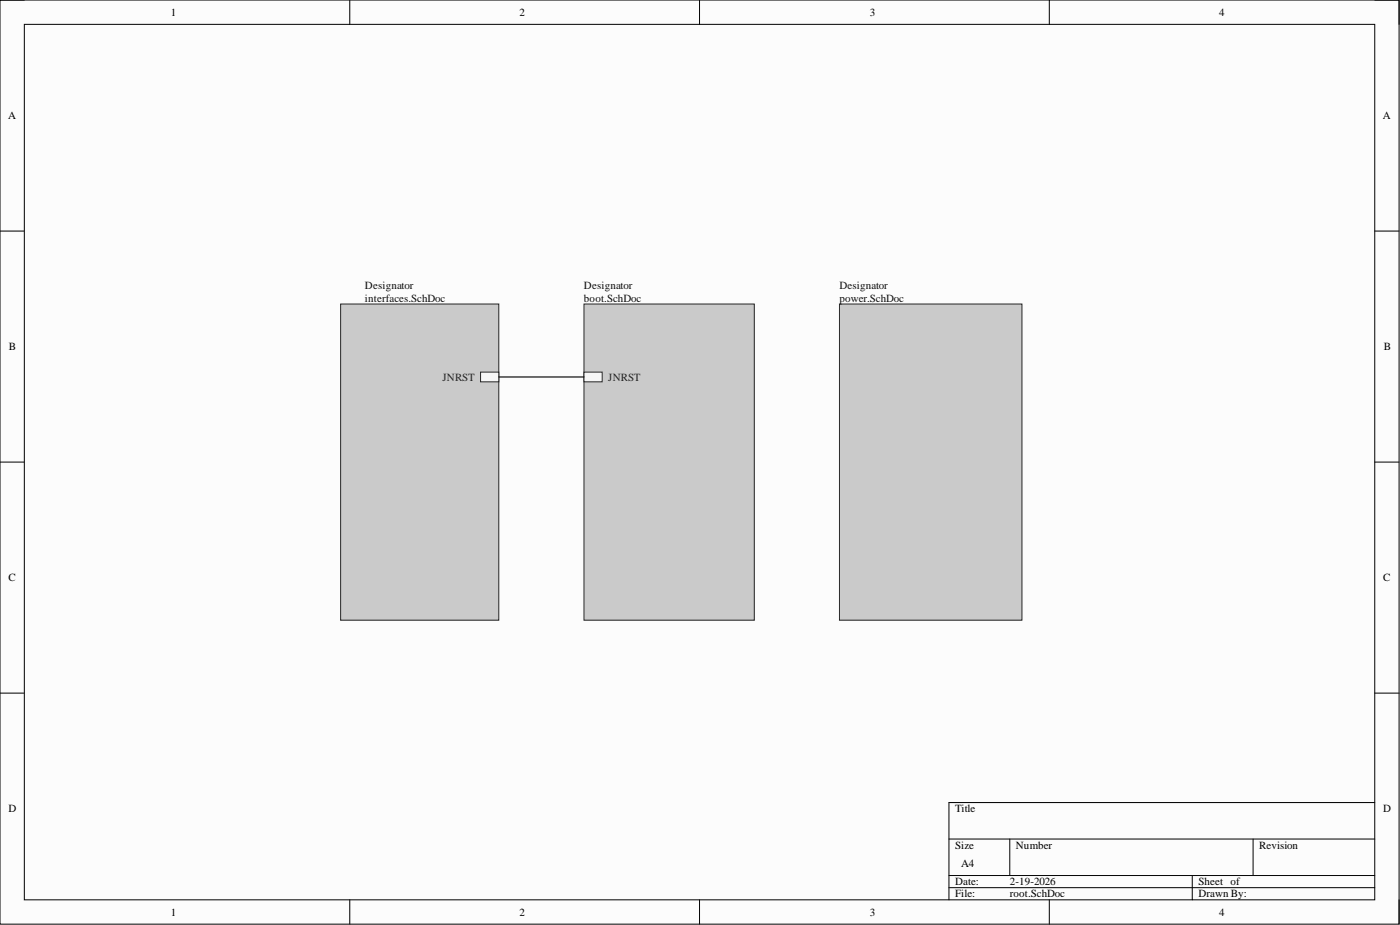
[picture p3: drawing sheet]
<svg xmlns="http://www.w3.org/2000/svg" width="292mm" height="193mm" viewBox="0 0 292 193" stroke-linecap="round" stroke-linejoin="round" font-family="sans-serif">
<defs><g id="words">
<g font-size="2.3">
<text x="35.6" y="3.3">1</text>
<text x="108.4" y="3.3">2</text>
<text x="181.5" y="3.3">3</text>
<text x="254.3" y="3.3">4</text>
<text x="1.7" y="24.9">A</text>
<text x="288.5" y="24.9">A</text>
<text x="1.9" y="73.1">B</text>
<text x="288.7" y="73.1">B</text>
<text x="1.8" y="121.3">C</text>
<text x="288.6" y="121.3">C</text>
<text x="1.8" y="169.5">D</text>
<text x="199.3" y="169.5">Title</text>
<text x="288.6" y="169.5">D</text>
<text x="199.3" y="177.1">Size</text>
<text x="212" y="177.1">Number</text>
<text x="262.7" y="177.1">Revision</text>
<text x="199.3" y="184.7">Date:</text>
<text x="200.5" y="180.9">A4</text>
<text x="210.7" y="184.7">2-19-2026</text>
<text x="250" y="184.7">Sheet of</text>
<text x="35.6" y="191">1</text>
<text x="108.4" y="191">2</text>
<text x="181.5" y="191">3</text>
<text x="199.3" y="187.2">File:</text>
<text x="210.7" y="187.2">root.SchDoc</text>
<text x="250" y="187.2">Drawn By:</text>
<text x="254.3" y="191">4</text>
</g>
<g font-size="2.3" fill="#0e0e0e">
<text x="76.2" y="60.4">Designator</text>
<text x="76.2" y="62.9">interfaces.SchDoc</text>
<text x="121.8" y="60.4">Designator</text>
<text x="121.8" y="62.9">boot.SchDoc</text>
<text x="175.1" y="60.4">Designator</text>
<text x="175.1" y="62.9">power.SchDoc</text>
</g>
<g font-size="2.3" fill="#262626">
<text x="92.3" y="79.4">JNRST</text>
<text x="126.9" y="79.4">JNRST</text>
</g>
</g></defs>
<path d="M0 0h291.9v192.8h-291.9z" fill-rule="evenodd" fill="#fcfcfc"/>
<path d="M0 0h291.9v192.8h-291.9z" fill="none" stroke="#000" stroke-width=".21"/>
<path d="M5.1 5.1h281.7v182.6h-281.7z" fill-rule="evenodd" fill="#fcfcfc"/>
<g fill="none" stroke="#000" stroke-width=".21">
<path d="M0 0h5.1M5.1 5.1h281.7v182.6h-281.7zM73 0v5.1M146 0v5.1M218.9 0v5.1M286.8 0h5.1v5.1M0 48.2h5.1M286.8 48.2h5.1M0 96.4h5.1M286.8 96.4h5.1M0 144.6h5.1M286.8 144.6h5.1"/>
<path d="M198 175h88.8M210.7 175v7.6M261.4 175v7.6M286.8 167.4h-88.8v20.3M73 187.7v5.1M146 187.7v5.1M198 182.6h88.8M198 185.2h88.8M218.9 187.7v5.1M248.8 182.6v5.1M291.9 187.7v5.1"/>
</g>
<path d="M121.8 63.4h35.6v66h-35.6z" fill-rule="evenodd" fill="#cacaca"/>
<path d="M121.8 63.4h35.6v66h-35.6z" fill="none" stroke="#262626" stroke-width=".21"/>
<path d="M121.8 77.6h3.8v2.1h-3.8z" fill-rule="evenodd" fill="#f0f0f0"/>
<path d="M121.8 77.6h3.8v2.1h-3.8z" fill="none" stroke="#262626" stroke-width=".21"/>
<path d="M71.1 63.4h33v66h-33z" fill-rule="evenodd" fill="#cacaca"/>
<path d="M71.1 63.4h33v66h-33z" fill="none" stroke="#262626" stroke-width=".21"/>
<path d="M100.3 77.6h3.8v2.1h-3.8z" fill-rule="evenodd" fill="#f0f0f0"/>
<path d="M100.3 77.6h3.8v2.1h-3.8z" fill="none" stroke="#262626" stroke-width=".21"/>
<path d="M175.1 63.4h38.1v66h-38.1z" fill-rule="evenodd" fill="#cacaca"/>
<path d="M175.1 63.4h38.1v66h-38.1z" fill="none" stroke="#262626" stroke-width=".21"/>
<path d="M104.1 78.6h17.7" fill="none" stroke="#0e0e0e" stroke-width=".25"/>
<use href="#words"/>
</svg>
